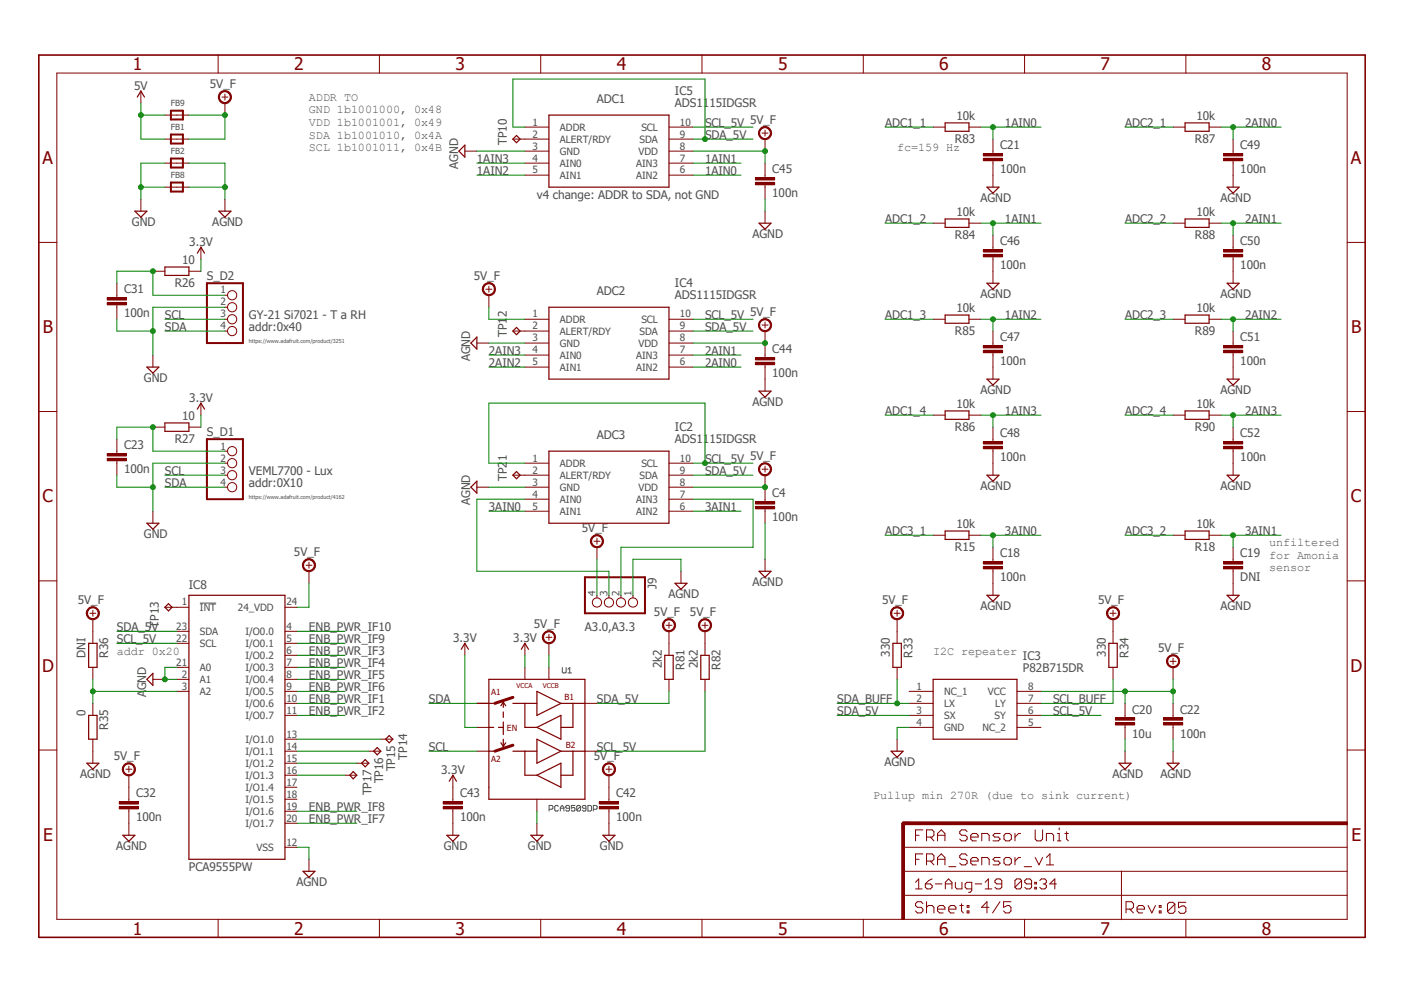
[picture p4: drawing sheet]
<svg xmlns="http://www.w3.org/2000/svg" width="297mm" height="210mm" viewBox="0 0 297 210" stroke-linecap="round" stroke-linejoin="round" font-family="sans-serif">
<defs><g id="words">
<g font-size="3.7" fill="#800000">
<text x="28.1" y="14.9">1</text>
<text x="62.2" y="14.9">2</text>
<text x="96.4" y="14.9">3</text>
<text x="130.5" y="14.9">4</text>
<text x="164.6" y="14.9">5</text>
<text x="198.7" y="14.9">6</text>
<text x="232.8" y="14.9">7</text>
<text x="267" y="14.9">8</text>
<text x="9" y="34.7">A</text>
<text x="285.8" y="34.7">A</text>
<text x="9.1" y="70.5">B</text>
<text x="285.8" y="70.5">B</text>
<text x="9" y="106.3">C</text>
<text x="285.8" y="106.3">C</text>
<text x="8.9" y="142.1">D</text>
<text x="285.7" y="142.1">D</text>
<text x="9.1" y="177.8">E</text>
<text x="285.9" y="177.8">E</text>
<text x="28.1" y="197.7">1</text>
<text x="62.2" y="197.7">2</text>
<text x="96.4" y="197.7">3</text>
<text x="130.5" y="197.7">4</text>
<text x="164.6" y="197.7">5</text>
<text x="198.7" y="197.7">6</text>
<text x="232.8" y="197.7">7</text>
<text x="266.9" y="197.7">8</text>
</g>
<g font-size="2.5" fill="#505050">
<text x="28.4" y="19">5V</text>
<text x="44.4" y="18.6">5V_F</text>
<text x="65.4" y="21.3">ADDR TO</text>
<text x="65.4" y="24">GND 1b1001000, 0x48</text>
<text x="126.3" y="21.8">ADC1</text>
<text x="142.8" y="22.7">ADS1115IDGSR</text>
<text x="142.8" y="20.2">IC5</text>
<text x="65.4" y="26.6">VDD 1b1001001, 0x49</text>
<text x="65.4" y="29.3">SDA 1b1001010, 0x4A</text>
<text x="149.1" y="29.4">SDA_5V</text>
<text x="149.1" y="26.9">SCL_5V</text>
<text x="158.7" y="26.2">5V_F</text>
<text x="187.2" y="26.9">ADC1_1</text>
<text x="202.4" y="25.4">10k</text>
<text x="212.6" y="26.9">1AIN0</text>
<text x="238" y="26.9">ADC2_1</text>
<text x="253.1" y="25.4">10k</text>
<text x="263.4" y="26.9">2AIN0</text>
<text x="65.4" y="32">SCL 1b1001011, 0x4B</text>
<text x="96.9" y="35.8" transform="rotate(-90 96.9 35.8)">AGND</text>
<text x="100.9" y="34.5">1AIN3</text>
<text x="107.2" y="30.7" transform="rotate(-90 107.2 30.7)">TP10</text>
<text x="149.1" y="34.5">1AIN1</text>
<text x="189.8" y="32">fc=159 Hz</text>
<text x="202" y="30.1">R83</text>
<text x="211.6" y="31.6">C21</text>
<text x="252.8" y="30.1">R87</text>
<text x="262.4" y="31.6">C49</text>
<text x="100.9" y="37">1AIN2</text>
<text x="149.1" y="37">1AIN0</text>
<text x="163.4" y="41.7">100n</text>
<text x="163.4" y="36.7">C45</text>
<text x="211.6" y="36.7">100n</text>
<text x="262.4" y="36.7">100n</text>
<text x="27.9" y="47.8">GND</text>
<text x="44.9" y="47.8">AGND</text>
<text x="113.6" y="42.1">v4 change: ADDR to SDA, not GND</text>
<text x="187.2" y="47.2">ADC1_2</text>
<text x="202.4" y="45.7">10k</text>
<text x="207.4" y="42.8">AGND</text>
<text x="212.6" y="47.2">1AIN1</text>
<text x="238" y="47.2">ADC2_2</text>
<text x="253.1" y="45.7">10k</text>
<text x="258.2" y="42.8">AGND</text>
<text x="263.4" y="47.2">2AIN1</text>
<text x="40" y="52">3.3V</text>
<text x="159.2" y="50.4">AGND</text>
<text x="202" y="50.5">R84</text>
<text x="211.6" y="51.9">C46</text>
<text x="252.8" y="50.5">R88</text>
<text x="262.4" y="51.9">C50</text>
<text x="38.5" y="55.8">10</text>
<text x="43.8" y="59.3">S_D2</text>
<text x="100.2" y="59.3">5V_F</text>
<text x="211.6" y="57">100n</text>
<text x="262.4" y="57">100n</text>
<text x="26.2" y="62.1">C31</text>
<text x="37" y="60.6">R26</text>
<text x="126.3" y="62.4">ADC2</text>
<text x="142.8" y="63.3">ADS1115IDGSR</text>
<text x="142.8" y="60.8">IC4</text>
<text x="202.4" y="66">10k</text>
<text x="207.4" y="63.1">AGND</text>
<text x="253.1" y="66">10k</text>
<text x="258.2" y="63.1">AGND</text>
<text x="26.2" y="67.1">100n</text>
<text x="34.9" y="70.1">SDA</text>
<text x="34.9" y="67.5">SCL</text>
<text x="52.7" y="67.4">GY-21 Si7021 - T a RH</text>
<text x="52.7" y="70.1">addr:0x40</text>
<text x="107.2" y="71.3" transform="rotate(-90 107.2 71.3)">TP12</text>
<text x="149.1" y="70.1">SDA_5V</text>
<text x="149.1" y="67.5">SCL_5V</text>
<text x="158.7" y="66.9">5V_F</text>
<text x="187.2" y="67.5">ADC1_3</text>
<text x="202" y="70.8">R85</text>
<text x="212.6" y="67.5">1AIN2</text>
<text x="238" y="67.5">ADC2_3</text>
<text x="252.8" y="70.8">R89</text>
<text x="263.4" y="67.5">2AIN2</text>
<text x="99.5" y="76.4" transform="rotate(-90 99.5 76.4)">AGND</text>
<text x="103.4" y="77.6">2AIN2</text>
<text x="103.4" y="75.1">2AIN3</text>
<text x="149.1" y="77.6">2AIN0</text>
<text x="149.1" y="75.1">2AIN1</text>
<text x="163.4" y="74.7">C44</text>
<text x="211.6" y="77.3">100n</text>
<text x="211.6" y="72.2">C47</text>
<text x="262.4" y="77.3">100n</text>
<text x="262.4" y="72.2">C51</text>
<text x="30.4" y="80.8">GND</text>
<text x="163.4" y="79.8">100n</text>
<text x="207.4" y="83.4">AGND</text>
<text x="258.2" y="83.4">AGND</text>
<text x="38.5" y="88.8">10</text>
<text x="40" y="85">3.3V</text>
<text x="159.2" y="85.9">AGND</text>
<text x="187.2" y="87.8">ADC1_4</text>
<text x="202.4" y="86.3">10k</text>
<text x="212.6" y="87.8">1AIN3</text>
<text x="238" y="87.8">ADC2_4</text>
<text x="253.1" y="86.3">10k</text>
<text x="263.4" y="87.8">2AIN3</text>
<text x="26.2" y="95">C23</text>
<text x="37" y="93.6">R27</text>
<text x="43.8" y="92.2">S_D1</text>
<text x="126.3" y="92.9">ADC3</text>
<text x="142.8" y="93.8">ADS1115IDGSR</text>
<text x="142.8" y="91.2">IC2</text>
<text x="202" y="91.1">R86</text>
<text x="211.6" y="92.5">C48</text>
<text x="252.8" y="91.1">R90</text>
<text x="262.4" y="92.5">C52</text>
<text x="26.2" y="100.1">100n</text>
<text x="34.9" y="100.5">SCL</text>
<text x="52.7" y="100.4">VEML7700 - Lux</text>
<text x="107.2" y="101.8" transform="rotate(-90 107.2 101.8)">TP21</text>
<text x="149.1" y="100.5">SDA_5V</text>
<text x="149.1" y="98">SCL_5V</text>
<text x="158.7" y="97.3">5V_F</text>
<text x="211.6" y="97.6">100n</text>
<text x="262.4" y="97.6">100n</text>
<text x="34.9" y="103">SDA</text>
<text x="52.7" y="103">addr:0X10</text>
<text x="99.5" y="106.9" transform="rotate(-90 99.5 106.9)">AGND</text>
<text x="163.4" y="105.2">C4</text>
<text x="207.4" y="103.7">AGND</text>
<text x="258.2" y="103.7">AGND</text>
<text x="30.4" y="113.8">GND</text>
<text x="103.4" y="108.1">3AIN0</text>
<text x="123.1" y="112.6">5V_F</text>
<text x="149.1" y="108.1">3AIN1</text>
<text x="163.4" y="110.3">100n</text>
<text x="187.2" y="113.2">ADC3_1</text>
<text x="202.4" y="111.7">10k</text>
<text x="212.6" y="113.2">3AIN0</text>
<text x="238" y="113.2">ADC3_2</text>
<text x="253.1" y="111.7">10k</text>
<text x="263.4" y="113.2">3AIN1</text>
<text x="62.2" y="117.6">5V_F</text>
<text x="202" y="116.5">R15</text>
<text x="211.6" y="117.9">C18</text>
<text x="252.8" y="116.5">R18</text>
<text x="262.4" y="117.9">C19</text>
<text x="268.5" y="115.5">unfiltered</text>
<text x="268.5" y="118.2">for Amonia</text>
<text x="40" y="124.6">IC8</text>
<text x="138.9" y="124.5" transform="rotate(-90 138.9 124.5)">J9</text>
<text x="159.2" y="124">AGND</text>
<text x="211.6" y="123">100n</text>
<text x="262.4" y="123">DNI</text>
<text x="268.5" y="120.8">sensor</text>
<text x="16.5" y="127.8">5V_F</text>
<text x="138.3" y="130.3">5V_F</text>
<text x="141.4" y="126.5">AGND</text>
<text x="146" y="130.3">5V_F</text>
<text x="186.6" y="127.8">5V_F</text>
<text x="207.4" y="129.1">AGND</text>
<text x="232.3" y="127.8">5V_F</text>
<text x="258.2" y="129.1">AGND</text>
<text x="24.7" y="133.5">SDA_5V</text>
<text x="24.7" y="136.1">SCL_5V</text>
<text x="33.6" y="132.7" transform="rotate(-90 33.6 132.7)">TP13</text>
<text x="65.4" y="133.5">ENB_PWR_IF10</text>
<text x="65.4" y="136.1">ENB_PWR_IF9</text>
<text x="95.9" y="135.8">3.3V</text>
<text x="108.6" y="135.8">3.3V</text>
<text x="112.9" y="132.9">5V_F</text>
<text x="123.7" y="133.5">A3.0,A3.3</text>
<text x="245" y="138">5V_F</text>
<text x="18.1" y="139.1" transform="rotate(-90 18.1 139.1)">DNI</text>
<text x="22.9" y="139.1" transform="rotate(-90 22.9 139.1)">R36</text>
<text x="24.7" y="138.6">addr 0x20</text>
<text x="65.4" y="138.6">ENB_PWR_IF3</text>
<text x="65.4" y="141.1">ENB_PWR_IF4</text>
<text x="65.4" y="143.7">ENB_PWR_IF5</text>
<text x="140" y="141.3" transform="rotate(-90 140 141.3)">2k2</text>
<text x="144.8" y="141.6" transform="rotate(-90 144.8 141.6)">R81</text>
<text x="147.6" y="141.3" transform="rotate(-90 147.6 141.3)">2k2</text>
<text x="152.4" y="141.6" transform="rotate(-90 152.4 141.6)">R82</text>
<text x="188.3" y="138.9" transform="rotate(-90 188.3 138.9)">330</text>
<text x="193" y="139.1" transform="rotate(-90 193 139.1)">R33</text>
<text x="197.4" y="138.6">I2C repeater</text>
<text x="216.4" y="142">P82B715DR</text>
<text x="216.4" y="139.5">IC3</text>
<text x="233.9" y="138.9" transform="rotate(-90 233.9 138.9)">330</text>
<text x="238.8" y="139.1" transform="rotate(-90 238.8 139.1)">R34</text>
<text x="30.9" y="147.5" transform="rotate(-90 30.9 147.5)">AGND</text>
<text x="65.4" y="146.2">ENB_PWR_IF6</text>
<text x="65.4" y="148.8">ENB_PWR_IF1</text>
<text x="90.7" y="148.8">SDA</text>
<text x="126.3" y="148.8">SDA_5V</text>
<text x="177.1" y="148.8">SDA_BUFF</text>
<text x="222.8" y="148.8">SCL_BUFF</text>
<text x="18.1" y="151.4" transform="rotate(-90 18.1 151.4)">0</text>
<text x="22.9" y="154.3" transform="rotate(-90 22.9 154.3)">R35</text>
<text x="65.4" y="151.3">ENB_PWR_IF2</text>
<text x="177.1" y="151.3">SDA_5V</text>
<text x="222.8" y="151.3">SCL_5V</text>
<text x="239.5" y="150.9">C20</text>
<text x="249.7" y="150.9">C22</text>
<text x="24.1" y="160.8">5V_F</text>
<text x="86.1" y="160.7" transform="rotate(-90 86.1 160.7)">TP14</text>
<text x="90.7" y="158.9">SCL</text>
<text x="125.6" y="160.8">5V_F</text>
<text x="126.3" y="158.9">SCL_5V</text>
<text x="239.5" y="156">10u</text>
<text x="249.7" y="156">100n</text>
<text x="17" y="164.6">AGND</text>
<text x="81.1" y="165.7" transform="rotate(-90 81.1 165.7)">TP16</text>
<text x="83.6" y="163.2" transform="rotate(-90 83.6 163.2)">TP15</text>
<text x="93.3" y="163.7">3.3V</text>
<text x="187.1" y="162.1">AGND</text>
<text x="235.3" y="164.6">AGND</text>
<text x="245.5" y="164.6">AGND</text>
<text x="28.8" y="173.7">100n</text>
<text x="28.8" y="168.7">C32</text>
<text x="65.4" y="171.6">ENB_PWR_IF8</text>
<text x="78.6" y="168.2" transform="rotate(-90 78.6 168.2)">TP17</text>
<text x="97.3" y="173.7">100n</text>
<text x="97.3" y="168.7">C43</text>
<text x="130.3" y="173.7">100n</text>
<text x="130.3" y="168.7">C42</text>
<text x="184.7" y="169">Pullup min 270R (due to sink current)</text>
<text x="24.6" y="179.8">AGND</text>
<text x="65.4" y="174.1">ENB_PWR_IF7</text>
<text x="93.9" y="179.8">GND</text>
<text x="111.7" y="179.8">GND</text>
<text x="126.9" y="179.8">GND</text>
<text x="40" y="184.3">PCA9555PW</text>
<text x="62.7" y="187.5">AGND</text>
</g>
<g font-size="2.1" fill="#505050">
<text x="112.6" y="26.5">1</text>
<text x="112.6" y="29.1">2</text>
<text x="118.4" y="27.6">ADDR</text>
<text x="135.7" y="27.6">SCL</text>
<text x="143.8" y="26.5">10</text>
<text x="143.8" y="29.1">9</text>
<text x="112.6" y="31.6">3</text>
<text x="112.6" y="34.2">4</text>
<text x="118.4" y="30.2">ALERT/RDY</text>
<text x="118.4" y="32.7">GND</text>
<text x="118.4" y="35.3">AIN0</text>
<text x="134.6" y="35.3">AIN3</text>
<text x="135" y="32.7">VDD</text>
<text x="135.3" y="30.2">SDA</text>
<text x="143.8" y="31.6">8</text>
<text x="143.8" y="34.2">7</text>
<text x="112.6" y="36.7">5</text>
<text x="118.4" y="37.8">AIN1</text>
<text x="134.6" y="37.8">AIN2</text>
<text x="143.8" y="36.7">6</text>
<text x="46.7" y="62.1">1</text>
<text x="46.7" y="64.6">2</text>
<text x="46.7" y="67.1">3</text>
<text x="46.7" y="69.7">4</text>
<text x="112.6" y="67.1">1</text>
<text x="112.6" y="69.7">2</text>
<text x="118.4" y="68.3">ADDR</text>
<text x="118.4" y="70.8">ALERT/RDY</text>
<text x="135.3" y="70.8">SDA</text>
<text x="135.7" y="68.3">SCL</text>
<text x="143.8" y="67.1">10</text>
<text x="143.8" y="69.7">9</text>
<text x="112.6" y="72.2">3</text>
<text x="112.6" y="74.8">4</text>
<text x="112.6" y="77.3">5</text>
<text x="118.4" y="73.3">GND</text>
<text x="118.4" y="75.9">AIN0</text>
<text x="134.6" y="75.9">AIN3</text>
<text x="135" y="73.3">VDD</text>
<text x="143.8" y="72.2">8</text>
<text x="143.8" y="74.8">7</text>
<text x="143.8" y="77.3">6</text>
<text x="118.4" y="78.4">AIN1</text>
<text x="134.6" y="78.4">AIN2</text>
<text x="46.7" y="95.1">1</text>
<text x="46.7" y="97.6">2</text>
<text x="46.7" y="100.2">3</text>
<text x="112.6" y="97.6">1</text>
<text x="112.6" y="100.2">2</text>
<text x="118.4" y="98.7">ADDR</text>
<text x="118.4" y="101.3">ALERT/RDY</text>
<text x="135.3" y="101.3">SDA</text>
<text x="135.7" y="98.7">SCL</text>
<text x="143.8" y="97.6">10</text>
<text x="143.8" y="100.2">9</text>
<text x="46.7" y="102.7">4</text>
<text x="112.6" y="102.7">3</text>
<text x="112.6" y="105.2">4</text>
<text x="112.6" y="107.8">5</text>
<text x="118.4" y="103.8">GND</text>
<text x="118.4" y="106.3">AIN0</text>
<text x="134.6" y="106.3">AIN3</text>
<text x="135" y="103.8">VDD</text>
<text x="143.8" y="102.7">8</text>
<text x="143.8" y="105.2">7</text>
<text x="143.8" y="107.8">6</text>
<text x="118.4" y="108.9">AIN1</text>
<text x="134.6" y="108.9">AIN2</text>
<text x="38.4" y="128.1">1</text>
<text x="42.3" y="129.2">INT</text>
<text x="50.3" y="129.2">24_VDD</text>
<text x="60.6" y="128.1">24</text>
<text x="125.9" y="126.1" transform="rotate(-90 125.9 126.1)">4</text>
<text x="128.5" y="126.1" transform="rotate(-90 128.5 126.1)">3</text>
<text x="131" y="126.1" transform="rotate(-90 131 126.1)">2</text>
<text x="133.6" y="126.1" transform="rotate(-90 133.6 126.1)">1</text>
<text x="37.3" y="135.7">22</text>
<text x="37.3" y="133.1">23</text>
<text x="42.3" y="136.8">SCL</text>
<text x="42.3" y="134.3">SDA</text>
<text x="51.9" y="134.3">I/O0.0</text>
<text x="51.9" y="136.8">I/O0.1</text>
<text x="60.6" y="133.1">4</text>
<text x="60.6" y="135.7">5</text>
<text x="37.3" y="140.8">21</text>
<text x="38.4" y="143.3">2</text>
<text x="42.3" y="141.9">A0</text>
<text x="51.9" y="139.4">I/O0.2</text>
<text x="51.9" y="141.9">I/O0.3</text>
<text x="60.6" y="138.2">6</text>
<text x="60.6" y="140.8">7</text>
<text x="60.6" y="143.3">8</text>
<text x="38.4" y="145.8">3</text>
<text x="42.3" y="144.4">A1</text>
<text x="42.3" y="147">A2</text>
<text x="51.9" y="144.4">I/O0.4</text>
<text x="51.9" y="147">I/O0.5</text>
<text x="51.9" y="149.5">I/O0.6</text>
<text x="60.6" y="145.8">9</text>
<text x="60.6" y="148.4">10</text>
<text x="193.9" y="145.8">1</text>
<text x="193.9" y="148.4">2</text>
<text x="199.7" y="147">NC_1</text>
<text x="199.7" y="149.5">LX</text>
<text x="209" y="147">VCC</text>
<text x="210.5" y="149.5">LY</text>
<text x="217.5" y="145.8">8</text>
<text x="217.5" y="148.4">7</text>
<text x="51.9" y="152.1">I/O0.7</text>
<text x="60.6" y="150.9">11</text>
<text x="60.6" y="156">13</text>
<text x="193.9" y="150.9">3</text>
<text x="193.9" y="153.5">4</text>
<text x="199.7" y="152.1">SX</text>
<text x="199.7" y="154.6">GND</text>
<text x="207.9" y="154.6">NC_2</text>
<text x="210.4" y="152.1">SY</text>
<text x="217.5" y="150.9">6</text>
<text x="217.5" y="153.5">5</text>
<text x="51.9" y="157.1">I/O1.0</text>
<text x="51.9" y="159.6">I/O1.1</text>
<text x="60.6" y="158.5">14</text>
<text x="60.6" y="161.1">15</text>
<text x="51.9" y="162.2">I/O1.2</text>
<text x="51.9" y="164.7">I/O1.3</text>
<text x="51.9" y="167.3">I/O1.4</text>
<text x="60.6" y="163.6">16</text>
<text x="60.6" y="166.2">17</text>
<text x="51.9" y="169.8">I/O1.5</text>
<text x="51.9" y="172.3">I/O1.6</text>
<text x="60.6" y="168.7">18</text>
<text x="60.6" y="171.2">19</text>
<text x="60.6" y="173.8">20</text>
<text x="51.9" y="174.9">I/O1.7</text>
<text x="54.3" y="180">VSS</text>
<text x="60.6" y="178.9">12</text>
</g>
<g font-size="1.8" fill="#505050">
<text x="36.2" y="22.4">FB9</text>
<text x="36.2" y="27.5">FB1</text>
<text x="36.2" y="32.6">FB2</text>
<text x="36.2" y="37.7">FB8</text>
</g>
<g font-size="1.8" fill="#800000">
<text x="103.9" y="147">A1</text>
<text x="119.4" y="148">B1</text>
<text x="107.2" y="154.6">EN</text>
<text x="103.9" y="161.2">A2</text>
<text x="119.7" y="158.1">B2</text>
</g>
<g font-size="1.4" fill="#800000">
<text x="109.3" y="145.5">VCCA</text>
<text x="114.9" y="145.5">VCCB</text>
</g>
<g font-size="1.1" fill="#505050">
<text x="52.7" y="72.6">https://www.adafruit.com/product/3251</text>
<text x="52.7" y="105.6">https://www.adafruit.com/product/4162</text>
</g>
</g></defs>
<path d="M7.9 11.3l281.2 187.3M289.1 11.3l-281.2 187.3" fill="none" stroke="#fff" stroke-width=".21"/>
<g fill="none" stroke="#505050" stroke-width=".21">
<path d="M42.3 127.6h3.4M119 141.2v1l.2 .1 .6-.1v-1M120.1 142.3h.8M120.1 141.6l.4-.4v1.1M116.2 171.2h.6l.2-.3v-.3l-.2-.3h-.6v1.2M118.1 170.6l-.2-.3h-.3l-.3 .3v.7l.3 .2h.3l.2-.2M118.5 171.5v-.7l.4-.5 .4 .5v.7M118.5 170.9h.8M120.5 170.9h-.6l-.2-.1 .2-.5h.4l.2 .3v.7l-.2 .2h-.4l-.2-.2M121.6 170.3h-.7v.6l.3-.1 .4 .1-.1 .6h-.5l-.1-.2M122.8 170.6l-.2-.3h-.4l-.2 .3v.7M122.8 170.6v.7l-.2 .2h-.4l-.2-.2"/>
<path d="M122.8 170.6l-.8 .7M124 170.9h-.6l-.2-.1 .2-.5h.4l.2 .3v.7l-.2 .2h-.4l-.2-.2M124.4 170.3h.5l.2 .3v.7l-.2 .2h-.5zM125.5 171.2h.6l.2-.3v-.3l-.2-.3h-.6v1.2"/>
</g>
<path d="M190.8 174.1h.5v20.3h-.5z" fill-rule="evenodd" fill="#800000"/>
<path d="M190.8 174.1h.5v20.3h-.5z" fill="none" stroke="#800000" stroke-width=".21"/>
<path d="M191 173.8h94v.6h-94z" fill-rule="evenodd" fill="#800000"/>
<g fill="none" stroke="#800000" stroke-width=".21">
<path d="M12 15.5h273v178.9h-273zM46.1 11.6v3.9M80.3 11.6v3.9M114.4 11.6v3.9M148.5 11.6v3.9M182.6 11.6v3.9M216.7 11.6v3.9M250.9 11.6v3.9M8.2 51.3h3.8M42.5 52.3v2.5M285 51.3h3.8M24.7 62.4v.5"/>
<path d="M24.7 64.5v.5M32.3 75.1v2.5M47.6 62.4h.5M47.6 65h.5M47.6 67.5h.5M47.6 70h.5M8.2 87h3.8M42.5 85.3v2.5M47.6 95.4h.5M47.6 98h.5M285 87h3.8M32.3 108.1v2.6"/>
<path d="M47.6 100.5h.5M47.6 103h.5M8.2 122.9h3.8M285 122.9h3.8M8.2 158.6h3.8M285 158.6h3.8M191 173.8h94v.6h-94zM191.1 179.2h93.9M193.7 176.7h.7M195.2 175.5h-1.5v2.3M196 177h1.2l.4-.3v-.8l-.4-.4h-1.2v2.3M196.8 177l.8 .8"/>
<path d="M198.3 177.8v-1.5l.8-.8 .8 .8v1.5M198.3 176.7h1.6M204.6 175.9l-.4-.4h-.8l-.4 .4v.4l.4 .4h.8l.4 .3v.5l-.4 .3h-.8l-.4-.3M205.4 177h1.5v-.3l-.4-.4h-.8l-.3 .4v.8l.3 .3h.8M207.7 177.8v-1.5h1.2l.4 .4v1.1M211.6 176.3h-1.2l-.3 .4 .3 .3h.8l.4 .5-.4 .3h-1.1M212.8 176.3h.7l.5 .4v.8l-.5 .3h-.7l-.4-.3v-.8zM214.7 176.3v1.5M215.9 176.3h-.4l-.8 .7M219 175.5v2l.4 .3h.8l.4-.3v-2M221.4 177.8v-1.5h1.1l.4 .4v1.1M223.7 177.8h.8"/>
<path d="M223.7 176.3h.4v1.5M224.1 175.1v.4M225.3 176.3h.7M225.6 175.9v1.6l.4 .3M46.1 194.4v3.8M80.3 194.4v3.8M114.4 194.4v3.8M148.5 194.4v3.8M182.6 194.4v3.8M191.1 189.4h93.9M191.1 184.3h93.9M193.7 181.7h.7"/>
<path d="M193.7 186.6l.7-.7v2.1M193.7 188h1.4M195.2 180.6h-1.5v2.3M195.2 191.1l-.3-.4h-.8l-.4 .4v.4l.4 .4h.8l.3 .4v.4l-.3 .4h-.8l-.4-.4M195.7 186.9h1.1l.4 .4v.4l-.4 .3h-.7l-.4-.3zM196 182.1h1.2l.4-.4v-.7l-.4-.4h-1.2v2.3M196 190.7v2.4M196 191.9l.4-.4h.8l.4 .4v1.2M196.8 182.1l.8 .8M197.2 185.9l-.7 .3-.8 .7M197.9 186.9h1.4M198.3 181.7h1.6"/>
<path d="M198.3 182.9v-1.5l.8-.8 .8 .8v1.5M198.3 192.3h1.6v-.4l-.4-.4h-.7l-.5 .4v.8l.5 .4h.7M200 186.9h1.4M200 188v-1.4l.7-.7 .7 .7v1.4M200.7 183.3h1.5M200.7 192.3h1.5v-.4l-.4-.4h-.7l-.4 .4v.8l.4 .4h.7M202.1 186.6v1.1l.3 .3h1.1v-1.4M203 191.5h.8M203.4 191.1v1.6l.4 .4M204.6 181l-.4-.4h-.8l-.4 .4v.4l.4 .3h.8l.4 .4v.4l-.4 .4h-.8l-.4-.4M204.6 191.5h.4v.4h-.4zM204.6 192.7h.4v.4h-.4z"/>
<path d="M205.4 182.1h1.5v-.4l-.4-.3h-.8l-.3 .3v.8l.3 .4h.8M205.6 188h-1l-.4-.3v-.8l.4-.3h1v1.7l-.4 .4h-.3M206.3 186.9h1.4M207.7 182.9v-1.5h1.2l.4 .3v1.2M208.4 188h1.4M208.4 186.6l.7-.7v2.1M209.2 191.9h-1.6l1.2-1.2v2.4M211.5 190.7l-1.5 2.4M211.6 181.4h-1.2l-.3 .3 .3 .4h.8l.4 .4-.4 .4h-1.1M211.9 186.9h-1l-.4-.3v-.4l.4-.3h.6l.4 .3v1.5l-.4 .3h-.6l-.4-.3M212.4 181.7l.4-.3h.7l.5 .3v.8l-.5 .4h-.7l-.4-.4zM213.9 190.7h-1.6v1.2l.8-.4h.4l.4 .4v.8l-.4 .4h-.8l-.4-.4"/>
<path d="M214.7 181.4v1.5M215.9 181.4h-.4l-.8 .7M216.1 186.2l-.3-.3h-.7l-.4 .3v1.5M216.1 186.2v1.5l-.3 .3h-.7l-.4-.3M216.1 186.2l-1.4 1.5M216.7 183.3h1.5M216.7 194.4v3.8M218.2 186.9h-1l-.4-.3v-.4l.4-.3h.6l.4 .3v1.5l-.4 .3h-.6l-.4-.3M218.9 187.7h.3v.3h-.3zM218.9 186.6h.3v.3h-.3zM219 181.4l.8 1.5 .8-1.5M220 186.2l.3-.3h.7l.4 .3v.4l-.4 .3"/>
<path d="M220.7 186.9h.3M221 186.9l.4 .4v.4l-.4 .3h-.7l-.3-.3M221.4 182.9h1.5M221.4 181.4l.7-.8v2.3M223.5 186.9h-1.4l1-1v2.1M237.2 184.3v10.2M238.2 192.3h1.2l.4-.4v-.8l-.4-.4h-1.2v2.4M239 192.3l.8 .8M240.5 192.3h1.6v-.4l-.4-.4h-.8l-.4 .4v.8l.4 .4h.8M242.9 191.5l.8 1.6 .7-1.6M245.2 191.5h.4v.4h-.4zM245.2 192.7h.4v.4h-.4z"/>
<path d="M248.5 191.2l-.4-.4h-.7l-.4 .4v1.6M248.5 191.2v1.6l-.4 .4h-.7l-.4-.4M248.5 191.2l-1.5 1.6M250.9 190.8h-1.6v1.2l.8-.4h.4l.4 .4v.8l-.4 .4h-.8l-.4-.4M250.9 194.4v3.8"/>
<circle cx="49.1" cy="70" r=".98"/>
<circle cx="49.1" cy="67.5" r=".98"/>
<circle cx="49.1" cy="62.4" r=".98"/>
<circle cx="49.1" cy="65" r=".98"/>
<circle cx="49.1" cy="98" r=".98"/>
<circle cx="49.1" cy="95.4" r=".98"/>
<circle cx="49.1" cy="103" r=".98"/>
<circle cx="49.1" cy="100.5" r=".98"/>
</g>
<path d="M192.3 174.1h-1.2v1.3" fill="none" stroke="#800000" stroke-width=".64"/>
<path d="M8.2 11.6h280.6v186.6h-280.6z" fill="none" stroke="#800000" stroke-width=".34"/>
<path d="M43.8 59.9h7.6v12.7h-7.6zM43.8 92.9h7.6v12.7h-7.6z" fill="none" stroke="#800000" stroke-width=".42"/>
<path d="M41.7 53.6l.8-1.3 .8 1.3M31.1 77.6h2.5l-1.3 1.3zM41.7 86.5l.8-1.2 .8 1.2M31.1 110.7h2.5l-1.3 1.2z" fill="none" stroke="#800000" stroke-width=".25"/>
<path d="M22.7 64h4.1v.5h-4.1z" fill-rule="evenodd" fill="#800000"/>
<path d="M22.7 64h4.1v.5h-4.1z" fill="none" stroke="#800000" stroke-width=".21"/>
<path d="M22.7 62.9h4.1v.6h-4.1z" fill-rule="evenodd" fill="#800000"/>
<path d="M24.7 59.9v2.5M22.7 62.9h4.1v.6h-4.1zM24.7 65v2.5M24.7 95.4v.5M24.7 97.5v.5" fill="none" stroke="#800000" stroke-width=".21"/>
<path d="M22.7 96.9h4.1v.6h-4.1z" fill-rule="evenodd" fill="#800000"/>
<path d="M22.7 96.9h4.1v.6h-4.1z" fill="none" stroke="#800000" stroke-width=".21"/>
<path d="M22.7 95.9h4.1v.5h-4.1z" fill-rule="evenodd" fill="#800000"/>
<g fill="none" stroke="#800000" stroke-width=".21">
<path d="M34.9 29.4h5.1M34.9 34.5h5.1M111 26.9h5.1M111 29.4h5.1M111 32h5.1M111 34.5h5.1M111 37h5.1M141.5 26.9h5.1M141.5 29.4h5.1M141.5 32h5.1M141.5 34.5h5.1M141.5 37h5.1"/>
<path d="M32.3 57.4h2.6M40 57.4h2.5M111 67.5h5.1M111 70h5.1M111 72.6h5.1M111 75.1h5.1M111 77.6h5.1M141.5 67.5h5.1M141.5 70h5.1M141.5 72.6h5.1M141.5 75.1h5.1M141.5 77.6h5.1"/>
<path d="M22.7 95.9h4.1v.5h-4.1zM24.7 92.9v2.5M24.7 98v2.5M32.3 90.3h2.6M40 90.3h2.5M37.4 136.1h2.6M37.4 133.5h2.6M37.4 128.4h2.6M60.3 136.1h2.5M60.3 133.5h2.5M60.3 128.4h2.5M60.3 138.6h2.5"/>
<path d="M98.3 136.1v2.5M111 136.1v2.5M37.4 141.1h2.6M37.4 143.7h2.6M37.4 146.2h2.6M60.3 141.1h2.5M60.3 143.7h2.5M60.3 146.2h2.5M60.3 148.8h2.5M60.3 151.3h2.5M60.3 156.3h2.5M60.3 158.9h2.5"/>
<path d="M100.9 148.8h2.5M100.9 158.9h2.5M100.9 153.8h2.5M111 141.1v2.6M116.1 141.1v2.6M123.7 148.8h2.6M123.7 158.9h2.6M60.3 179.2h2.5M60.3 161.4h2.5M60.3 164h2.5M60.3 166.5h2.5M60.3 169h2.5"/>
<path d="M60.3 171.6h2.5M60.3 174.1h2.5M113.6 169v2.6M113.6 174.1v2.6M128.8 169v.5M128.8 171.1v.5"/>
</g>
<g fill="none" stroke="#800000" stroke-width=".25">
<path d="M116.1 24.3h25.4v15.3h-25.4zM34.9 56.5h5.1v1.8h-5.1zM116.1 65h25.4v15.2h-25.4zM34.9 89.5h5.1v1.7h-5.1zM40 125.9h20.3v55.8h-20.3zM97.6 137.3l.7-1.2 .8 1.2M110.3 137.3l.7-1.2 .8 1.2M100.9 148.8h3.8M103.4 153.8h1M103.4 158.9h1.3M103.4 143.7h20.3v25.3h-20.3zM105.5 153.8h1"/>
<path d="M106 157.1l.5 .8M106.5 148.5v1.1M106.5 150.6v1.1M106.5 152.7v2.7M106.5 156.3v1.6M106.5 148.5l-.5 .8M106.5 148.5l.5 .8M107 157.1l-.5 .8M108.5 148.8h5.1M108.5 158.9h5.1M111 148.8v5h2.6M111 158.9v5.1h2.6"/>
<path d="M113.6 153.8l5.1-2.5v5zM113.6 146.2l5.1 2.6-5.1 2.5zM113.6 156.3l5.1 2.6-5.1 2.5zM118.7 148.8h5M118.7 158.9h5M121.2 148.8v5h-2.5M121.2 158.9v5.1h-2.5M112.3 176.7h2.6l-1.3 1.2zM113.6 164l5.1-2.6v5.1z"/>
</g>
<path d="M36.2 28.4h2.5v2h-2.5zM36.2 33.5h2.5v1.9h-2.5z" fill="none" stroke="#800000" stroke-width=".42"/>
<path d="M108.5 157.6l-3.8 1.3M108.5 147.5l-3.8 1.3" fill="none" stroke="#800000" stroke-width=".64"/>
<path d="M126.8 170.6h4.1v.5h-4.1z" fill-rule="evenodd" fill="#800000"/>
<path d="M126.8 170.6h4.1v.5h-4.1z" fill="none" stroke="#800000" stroke-width=".21"/>
<path d="M126.8 169.5h4.1v.6h-4.1z" fill-rule="evenodd" fill="#800000"/>
<path d="M95.8 169v.5M95.8 171.1v.5M126.8 169.5h4.1v.6h-4.1zM128.8 166.5v2.5M128.8 171.6v2.5" fill="none" stroke="#800000" stroke-width=".21"/>
<path d="M93.8 170.6h4v.5h-4z" fill-rule="evenodd" fill="#800000"/>
<path d="M93.8 170.6h4v.5h-4z" fill="none" stroke="#800000" stroke-width=".21"/>
<path d="M93.8 169.5h4v.6h-4z" fill-rule="evenodd" fill="#800000"/>
<path d="M29.8 19.3v2.5M47.6 19.9v1.3M34.9 39.6h5.1M34.9 24.3h5.1M46.9 20.5h1.3M29.8 42.1v2.6M47.6 42.1v2.6M93.8 169.5h4v.6h-4zM95.8 164v5M95.8 171.6v5.1M128.8 174.1v2.6" fill="none" stroke="#800000" stroke-width=".21"/>
<path d="M29 20.5l.8-1.2 .8 1.2M28.5 44.7h2.6l-1.3 1.2zM46.3 44.7h2.6l-1.3 1.2zM94.5 176.7h2.6l-1.3 1.2zM95 165.2l.8-1.2 .8 1.2M127.6 176.7h2.5l-1.3 1.2z" fill="none" stroke="#800000" stroke-width=".25"/>
<path d="M36.2 38.6h2.5v1.9h-2.5zM36.2 23.4h2.5v1.9h-2.5z" fill="none" stroke="#800000" stroke-width=".42"/>
<path d="M46.5 19.6a1.4 1.4 0 0 1 2.2 .1 1.4 1.4 0 0 1-.7 2.1 1.4 1.4 0 0 1-1.8-1.3h.2a1.15 1.15 0 0 1 1.7-.9 1.15 1.15 0 0 1 .2 1.9 1.15 1.15 0 0 1-1.8-.6l-.1-.4h-.2z" fill-rule="evenodd" fill="#800000"/>
<path d="M46.5 19.6a1.4 1.4 0 0 1 2.2 .1 1.4 1.4 0 0 1-.7 2.1 1.4 1.4 0 0 1-1.8-1.3h.2a1.15 1.15 0 0 1 1.7-.9 1.15 1.15 0 0 1 .2 1.9 1.15 1.15 0 0 1-1.8-.6l-.1-.4h-.2zM47.6 21.8v2.5M161.2 28.2h1.3M161.8 27.5v1.3" fill="none" stroke="#800000" stroke-width=".21"/>
<path d="M160.8 27.3a1.39 1.39 0 0 1 2.2 .1 1.39 1.39 0 0 1-.8 2.1 1.39 1.39 0 0 1-1.8-1.3h.3a1.15 1.15 0 0 1 1.7-1 1.15 1.15 0 0 1 .2 1.9 1.15 1.15 0 0 1-1.9-.6v-.3h-.3z" fill-rule="evenodd" fill="#800000"/>
<path d="M160.8 27.3a1.39 1.39 0 0 1 2.2 .1 1.39 1.39 0 0 1-.8 2.1 1.39 1.39 0 0 1-1.8-1.3h.3a1.15 1.15 0 0 1 1.7-1 1.15 1.15 0 0 1 .2 1.9 1.15 1.15 0 0 1-1.9-.6v-.3h-.3zM161.8 29.4v2.6M161.2 68.7h1.3M161.8 68.1v1.3" fill="none" stroke="#800000" stroke-width=".21"/>
<path d="M160.8 67.9a1.4 1.4 0 0 1 2.2 .1 1.4 1.4 0 0 1-.8 2.1 1.4 1.4 0 0 1-1.8-1.4h.3a1.15 1.15 0 0 1 1.7-.9 1.15 1.15 0 0 1 .2 1.9 1.15 1.15 0 0 1-1.9-.5v-.5h-.3z" fill-rule="evenodd" fill="#800000"/>
<path d="M100.9 72.6h2.5M160.8 67.9a1.4 1.4 0 0 1 2.2 .1 1.4 1.4 0 0 1-.8 2.1 1.4 1.4 0 0 1-1.8-1.4h.3a1.15 1.15 0 0 1 1.7-.9 1.15 1.15 0 0 1 .2 1.9 1.15 1.15 0 0 1-1.9-.5v-.5h-.3zM161.8 70v2.6M161.8 75.1v.5M161.8 77.1v.5M161.8 80.2v2.5" fill="none" stroke="#800000" stroke-width=".21"/>
<path d="M100.9 71.3v2.5l-1.3-1.2zM160.6 82.7h2.5l-1.3 1.3z" fill="none" stroke="#800000" stroke-width=".25"/>
<path d="M159.8 76.6h4.1v.5h-4.1z" fill-rule="evenodd" fill="#800000"/>
<path d="M159.8 76.6h4.1v.5h-4.1z" fill="none" stroke="#800000" stroke-width=".21"/>
<path d="M159.8 75.6h4.1v.5h-4.1z" fill-rule="evenodd" fill="#800000"/>
<path d="M161.8 37v.5M161.8 39.1v.5M161.8 44.7v2.5M159.8 75.6h4.1v.5h-4.1zM161.8 72.6v2.5M161.8 77.6v2.6" fill="none" stroke="#800000" stroke-width=".21"/>
<path d="M160.6 47.2h2.5l-1.3 1.3z" fill="none" stroke="#800000" stroke-width=".25"/>
<path d="M159.8 38.6h4.1v.5h-4.1z" fill-rule="evenodd" fill="#800000"/>
<path d="M159.8 38.6h4.1v.5h-4.1z" fill="none" stroke="#800000" stroke-width=".21"/>
<path d="M159.8 37.5h4.1v.6h-4.1z" fill-rule="evenodd" fill="#800000"/>
<path d="M98.3 32h2.6M159.8 37.5h4.1v.6h-4.1zM161.8 34.5v2.5M161.8 39.6v2.5M102.8 61.2h1.3M103.4 60.5v1.3" fill="none" stroke="#800000" stroke-width=".21"/>
<path d="M98.3 30.7v2.5l-1.2-1.2z" fill="none" stroke="#800000" stroke-width=".25"/>
<path d="M102.4 60.2a1.4 1.4 0 0 1 2.2 .2 1.4 1.4 0 0 1-.8 2.1 1.4 1.4 0 0 1-1.8-1.3h.3a1.15 1.15 0 0 1 1.5-1.2 1.15 1.15 0 0 1 .5 1.9 1.15 1.15 0 0 1-1.9-.3l-.1-.4h-.3z" fill-rule="evenodd" fill="#800000"/>
<path d="M102.4 60.2a1.4 1.4 0 0 1 2.2 .2 1.4 1.4 0 0 1-.8 2.1 1.4 1.4 0 0 1-1.8-1.3h.3a1.15 1.15 0 0 1 1.5-1.2 1.15 1.15 0 0 1 .5 1.9 1.15 1.15 0 0 1-1.9-.3l-.1-.4h-.3zM103.4 62.4v2.6M64.7 119.5h1.3M65.4 118.9v1.3M65.4 181.7v2.6" fill="none" stroke="#800000" stroke-width=".21"/>
<path d="M64.1 184.3h2.5l-1.2 1.2z" fill="none" stroke="#800000" stroke-width=".25"/>
<path d="M64.3 118.7a1.4 1.4 0 0 1 2.2 0 1.4 1.4 0 0 1-.7 2.2 1.4 1.4 0 0 1-1.8-1.4h.2a1.15 1.15 0 0 1 1.7-.9 1.15 1.15 0 0 1 .2 1.9 1.15 1.15 0 0 1-1.8-.6l-.1-.4h-.2z" fill-rule="evenodd" fill="#800000"/>
<path d="M108.5 29.4h2.5M108.5 70h2.5M64.3 118.7a1.4 1.4 0 0 1 2.2 0 1.4 1.4 0 0 1-.7 2.2 1.4 1.4 0 0 1-1.8-1.4h.2a1.15 1.15 0 0 1 1.7-.9 1.15 1.15 0 0 1 .2 1.9 1.15 1.15 0 0 1-1.8-.6l-.1-.4h-.2zM34.9 128.4h2.5M65.4 120.8v2.6M115.5 134.8h1.3M116.1 134.2v1.2M32.3 143.7h2.6" fill="none" stroke="#800000" stroke-width=".21"/>
<path d="M108.5 29.4l.8-.7 .7 .7-.7 .8zM109.3 69.3l.7 .7-.7 .8-.8-.8zM34.9 128.4l.7-.7 .8 .7-.8 .8zM31.1 143.7l1.2-1.3v2.5z" fill="none" stroke="#800000" stroke-width=".25"/>
<path d="M115.1 133.9a1.39 1.39 0 0 1 2.2 .2 1.39 1.39 0 0 1-.8 2 1.39 1.39 0 0 1-1.8-1.3h.3a1.15 1.15 0 0 1 1.5-1.1 1.15 1.15 0 0 1 .5 1.8 1.15 1.15 0 0 1-1.9-.3l-.1-.4h-.3z" fill-rule="evenodd" fill="#800000"/>
<path d="M115.1 133.9a1.39 1.39 0 0 1 2.2 .2 1.39 1.39 0 0 1-.8 2 1.39 1.39 0 0 1-1.8-1.3h.3a1.15 1.15 0 0 1 1.5-1.1 1.15 1.15 0 0 1 .5 1.8 1.15 1.15 0 0 1-1.9-.3l-.1-.4h-.3zM116.1 136.1v2.5M140.9 132.2h1.3M141.5 131.6v1.3M141.5 136.1v2.5M149.1 136.1v2.5M141.5 143.7v2.5M149.1 143.7v2.5" fill="none" stroke="#800000" stroke-width=".21"/>
<path d="M140.6 138.6h1.8v5.1h-1.8zM148.3 138.6h1.7v5.1h-1.7z" fill="none" stroke="#800000" stroke-width=".25"/>
<path d="M140.5 131.4a1.39 1.39 0 0 1 2.2 .1 1.39 1.39 0 0 1-.8 2.1 1.39 1.39 0 0 1-1.8-1.4h.3a1.13 1.13 0 0 1 1.5-1.1 1.13 1.13 0 0 1 .4 1.9 1.13 1.13 0 0 1-1.8-.4l-.1-.4h-.3z" fill-rule="evenodd" fill="#800000"/>
<path d="M140.5 131.4a1.39 1.39 0 0 1 2.2 .1 1.39 1.39 0 0 1-.8 2.1 1.39 1.39 0 0 1-1.8-1.4h.3a1.13 1.13 0 0 1 1.5-1.1 1.13 1.13 0 0 1 .4 1.9 1.13 1.13 0 0 1-1.8-.4l-.1-.4h-.3zM141.5 133.5v2.6M148.5 132.2h1.3M149.1 131.6v1.3" fill="none" stroke="#800000" stroke-width=".21"/>
<path d="M148.1 131.4a1.39 1.39 0 0 1 2.2 .1 1.39 1.39 0 0 1-.8 2.1 1.39 1.39 0 0 1-1.8-1.4h.3a1.13 1.13 0 0 1 1.5-1.1 1.13 1.13 0 0 1 .4 1.9 1.13 1.13 0 0 1-1.8-.4l-.1-.4h-.3z" fill-rule="evenodd" fill="#800000"/>
<path d="M197.4 26.9h2.5M205 26.9h2.5M210.1 32v.5M210.1 34v.5M148.1 131.4a1.39 1.39 0 0 1 2.2 .1 1.39 1.39 0 0 1-.8 2.1 1.39 1.39 0 0 1-1.8-1.4h.3a1.13 1.13 0 0 1 1.5-1.1 1.13 1.13 0 0 1 .4 1.9 1.13 1.13 0 0 1-1.8-.4l-.1-.4h-.3zM149.1 133.5v2.6" fill="none" stroke="#800000" stroke-width=".21"/>
<path d="M199.9 26h5.1v1.8h-5.1z" fill="none" stroke="#800000" stroke-width=".25"/>
<path d="M208 33.5h4.1v.5h-4.1z" fill-rule="evenodd" fill="#800000"/>
<path d="M208 33.5h4.1v.5h-4.1z" fill="none" stroke="#800000" stroke-width=".21"/>
<path d="M208 32.5h4.1v.5h-4.1z" fill-rule="evenodd" fill="#800000"/>
<path d="M208 32.5h4.1v.5h-4.1zM210.1 29.4v2.6M210.1 34.5v5.1M197.4 47.2h2.5M205 47.2h2.5M210.1 52.3v.5M210.1 54.3v.5" fill="none" stroke="#800000" stroke-width=".21"/>
<path d="M208.8 39.6h2.5l-1.2 1.3zM199.9 46.3h5.1v1.8h-5.1z" fill="none" stroke="#800000" stroke-width=".25"/>
<path d="M208 53.8h4.1v.5h-4.1z" fill-rule="evenodd" fill="#800000"/>
<path d="M208 53.8h4.1v.5h-4.1z" fill="none" stroke="#800000" stroke-width=".21"/>
<path d="M208 52.8h4.1v.5h-4.1z" fill-rule="evenodd" fill="#800000"/>
<path d="M208 52.8h4.1v.5h-4.1zM210.1 49.7v2.6M210.1 54.8v5.1M197.4 67.5h2.5M205 67.5h2.5M210.1 72.6v.5M210.1 74.6v.5" fill="none" stroke="#800000" stroke-width=".21"/>
<path d="M208.8 59.9h2.5l-1.2 1.3zM199.9 66.6h5.1v1.8h-5.1z" fill="none" stroke="#800000" stroke-width=".25"/>
<path d="M208 74.1h4.1v.5h-4.1z" fill-rule="evenodd" fill="#800000"/>
<path d="M208 74.1h4.1v.5h-4.1z" fill="none" stroke="#800000" stroke-width=".21"/>
<path d="M208 73.1h4.1v.5h-4.1z" fill-rule="evenodd" fill="#800000"/>
<path d="M208 73.1h4.1v.5h-4.1zM210.1 70v2.6M210.1 75.1v5.1M197.4 87.8h2.5M205 87.8h2.5M210.1 92.9v.5M210.1 94.9v.5" fill="none" stroke="#800000" stroke-width=".21"/>
<path d="M199.9 86.9h5.1v1.8h-5.1zM208.8 80.2h2.5l-1.2 1.2z" fill="none" stroke="#800000" stroke-width=".25"/>
<path d="M208 94.4h4.1v.5h-4.1z" fill-rule="evenodd" fill="#800000"/>
<path d="M208 94.4h4.1v.5h-4.1z" fill="none" stroke="#800000" stroke-width=".21"/>
<path d="M208 93.4h4.1v.5h-4.1z" fill-rule="evenodd" fill="#800000"/>
<path d="M248.2 26.9h2.5M255.8 26.9h2.5M260.9 32v.5M260.9 34v.5M208 93.4h4.1v.5h-4.1zM210.1 90.3v2.6M210.1 95.4v5.1" fill="none" stroke="#800000" stroke-width=".21"/>
<path d="M250.7 26h5.1v1.8h-5.1zM208.8 100.5h2.5l-1.2 1.3z" fill="none" stroke="#800000" stroke-width=".25"/>
<path d="M258.8 33.5h4.1v.5h-4.1z" fill-rule="evenodd" fill="#800000"/>
<path d="M258.8 33.5h4.1v.5h-4.1z" fill="none" stroke="#800000" stroke-width=".21"/>
<path d="M258.8 32.5h4.1v.5h-4.1z" fill-rule="evenodd" fill="#800000"/>
<path d="M258.8 32.5h4.1v.5h-4.1zM260.9 29.4v2.6M260.9 34.5v5.1M248.2 47.2h2.5M255.8 47.2h2.5M260.9 52.3v.5M260.9 54.3v.5" fill="none" stroke="#800000" stroke-width=".21"/>
<path d="M259.6 39.6h2.5l-1.2 1.3zM250.7 46.3h5.1v1.8h-5.1z" fill="none" stroke="#800000" stroke-width=".25"/>
<path d="M258.8 53.8h4.1v.5h-4.1z" fill-rule="evenodd" fill="#800000"/>
<path d="M258.8 53.8h4.1v.5h-4.1z" fill="none" stroke="#800000" stroke-width=".21"/>
<path d="M258.8 52.8h4.1v.5h-4.1z" fill-rule="evenodd" fill="#800000"/>
<path d="M258.8 52.8h4.1v.5h-4.1zM260.9 49.7v2.6M260.9 54.8v5.1M248.2 67.5h2.5M255.8 67.5h2.5M260.9 72.6v.5M260.9 74.6v.5" fill="none" stroke="#800000" stroke-width=".21"/>
<path d="M259.6 59.9h2.5l-1.2 1.3zM250.7 66.6h5.1v1.8h-5.1z" fill="none" stroke="#800000" stroke-width=".25"/>
<path d="M258.8 74.1h4.1v.5h-4.1z" fill-rule="evenodd" fill="#800000"/>
<path d="M258.8 74.1h4.1v.5h-4.1z" fill="none" stroke="#800000" stroke-width=".21"/>
<path d="M258.8 73.1h4.1v.5h-4.1z" fill-rule="evenodd" fill="#800000"/>
<path d="M258.8 73.1h4.1v.5h-4.1zM260.9 70v2.6M260.9 75.1v5.1M248.2 87.8h2.5M255.8 87.8h2.5M260.9 92.9v.5M260.9 94.9v.5" fill="none" stroke="#800000" stroke-width=".21"/>
<path d="M250.7 86.9h5.1v1.8h-5.1zM259.6 80.2h2.5l-1.2 1.2z" fill="none" stroke="#800000" stroke-width=".25"/>
<path d="M258.8 94.4h4.1v.5h-4.1z" fill-rule="evenodd" fill="#800000"/>
<path d="M258.8 94.4h4.1v.5h-4.1z" fill="none" stroke="#800000" stroke-width=".21"/>
<path d="M258.8 93.4h4.1v.5h-4.1z" fill-rule="evenodd" fill="#800000"/>
<path d="M258.8 93.4h4.1v.5h-4.1zM260.9 90.3v2.6M260.9 95.4v5.1M128.2 162.7h1.3M128.8 162.1v1.2" fill="none" stroke="#800000" stroke-width=".21"/>
<path d="M259.6 100.5h2.5l-1.2 1.3z" fill="none" stroke="#800000" stroke-width=".25"/>
<path d="M127.8 161.8a1.4 1.4 0 0 1 2.2 .2 1.4 1.4 0 0 1-.8 2.1 1.4 1.4 0 0 1-1.8-1.4h.3a1.13 1.13 0 0 1 1.5-1.1 1.13 1.13 0 0 1 .4 1.9 1.13 1.13 0 0 1-1.8-.4l-.1-.4h-.3z" fill-rule="evenodd" fill="#800000"/>
<g fill="none" stroke="#800000" stroke-width=".21">
<path d="M111 98h5.1M141.5 98h5.1M161.2 99.2h1.3M161.8 98.6v1.3M111 100.5h5.1M111 103h5.1M111 105.6h5.1M111 108.1h5.1M141.5 100.5h5.1M141.5 103h5.1M141.5 105.6h5.1M141.5 108.1h5.1"/>
<path d="M127.8 161.8a1.4 1.4 0 0 1 2.2 .2 1.4 1.4 0 0 1-.8 2.1 1.4 1.4 0 0 1-1.8-1.4h.3a1.13 1.13 0 0 1 1.5-1.1 1.13 1.13 0 0 1 .4 1.9 1.13 1.13 0 0 1-1.8-.4l-.1-.4h-.3zM128.8 164v2.5"/>
</g>
<path d="M116.1 95.4h25.4v15.3h-25.4z" fill="none" stroke="#800000" stroke-width=".25"/>
<path d="M160.8 98.3a1.39 1.39 0 0 1 2.2 .2 1.39 1.39 0 0 1-.8 2.1 1.39 1.39 0 0 1-1.8-1.4h.3a1.15 1.15 0 0 1 1.7-.9 1.15 1.15 0 0 1 .2 1.9 1.15 1.15 0 0 1-1.9-.6v-.4h-.3z" fill-rule="evenodd" fill="#800000"/>
<path d="M160.8 98.3a1.39 1.39 0 0 1 2.2 .2 1.39 1.39 0 0 1-.8 2.1 1.39 1.39 0 0 1-1.8-1.4h.3a1.15 1.15 0 0 1 1.7-.9 1.15 1.15 0 0 1 .2 1.9 1.15 1.15 0 0 1-1.9-.6v-.4h-.3zM100.9 103h2.5M161.8 100.5v2.5M161.8 105.6v.5M161.8 107.6v.5M161.8 118.3v2.5" fill="none" stroke="#800000" stroke-width=".21"/>
<path d="M100.9 101.8v2.5l-1.3-1.3zM160.6 120.8h2.5l-1.3 1.3z" fill="none" stroke="#800000" stroke-width=".25"/>
<path d="M159.8 107.1h4.1v.5h-4.1z" fill-rule="evenodd" fill="#800000"/>
<path d="M159.8 107.1h4.1v.5h-4.1z" fill="none" stroke="#800000" stroke-width=".21"/>
<path d="M159.8 106.1h4.1v.5h-4.1z" fill-rule="evenodd" fill="#800000"/>
<path d="M108.5 100.5h2.5M159.8 106.1h4.1v.5h-4.1zM161.8 103v2.6M161.8 108.1v2.6M197.4 113.2h2.5M205 113.2h2.5M210.1 118.3v.5M210.1 120.3v.5" fill="none" stroke="#800000" stroke-width=".21"/>
<path d="M109.3 99.7l.7 .8-.7 .8-.8-.8zM199.9 112.3h5.1v1.8h-5.1z" fill="none" stroke="#800000" stroke-width=".25"/>
<path d="M208 119.8h4.1v.5h-4.1z" fill-rule="evenodd" fill="#800000"/>
<path d="M208 119.8h4.1v.5h-4.1z" fill="none" stroke="#800000" stroke-width=".21"/>
<path d="M208 118.8h4.1v.5h-4.1z" fill-rule="evenodd" fill="#800000"/>
<path d="M208 118.8h4.1v.5h-4.1zM210.1 115.7v2.6M248.2 113.2h2.5M255.8 113.2h2.5M260.9 118.3v.5M210.1 120.8v5.1M260.9 120.3v.5" fill="none" stroke="#800000" stroke-width=".21"/>
<path d="M250.7 112.3h5.1v1.8h-5.1zM208.8 125.9h2.5l-1.2 1.3z" fill="none" stroke="#800000" stroke-width=".25"/>
<path d="M258.8 119.8h4.1v.5h-4.1z" fill-rule="evenodd" fill="#800000"/>
<path d="M258.8 119.8h4.1v.5h-4.1z" fill="none" stroke="#800000" stroke-width=".21"/>
<path d="M258.8 118.8h4.1v.5h-4.1z" fill-rule="evenodd" fill="#800000"/>
<g fill="none" stroke="#800000" stroke-width=".21">
<path d="M125.6 114.5h1.3M126.3 113.8v1.3M258.8 118.8h4.1v.5h-4.1zM260.9 115.7v2.6M126.3 125.9v.5M128.8 125.9v.5M131.4 125.9v.5M133.9 125.9v.5M260.9 120.8v5.1M78 158.9h2.6M80.6 156.3h2.5M73 164h2.5"/>
<path d="M75.5 161.4h2.5"/>
<circle cx="126.3" cy="127.4" r=".98"/>
<circle cx="128.8" cy="127.4" r=".98"/>
<circle cx="131.4" cy="127.4" r=".98"/>
<circle cx="133.9" cy="127.4" r=".98"/>
</g>
<path d="M259.6 125.9h2.5l-1.2 1.3zM79 158.9l.8-.8 .8 .8-.8 .7zM82.3 155.6l.8 .7-.8 .8-.7-.8zM74.7 163.2l.8 .8-.8 .7-.7-.7zM76.5 161.4l.8-.7 .7 .7-.7 .8z" fill="none" stroke="#800000" stroke-width=".25"/>
<path d="M123.7 122.1h12.7v7.6h-12.7z" fill="none" stroke="#800000" stroke-width=".42"/>
<path d="M125.2 113.6a1.39 1.39 0 0 1 2.2 .1 1.39 1.39 0 0 1-.7 2.1 1.39 1.39 0 0 1-1.8-1.3h.2a1.13 1.13 0 0 1 1.6-1.1 1.13 1.13 0 0 1 .4 1.8 1.13 1.13 0 0 1-1.9-.3l-.1-.4h-.2z" fill-rule="evenodd" fill="#800000"/>
<path d="M125.2 113.6a1.39 1.39 0 0 1 2.2 .1 1.39 1.39 0 0 1-.7 2.1 1.39 1.39 0 0 1-1.8-1.3h.2a1.13 1.13 0 0 1 1.6-1.1 1.13 1.13 0 0 1 .4 1.8 1.13 1.13 0 0 1-1.9-.3l-.1-.4h-.2zM126.3 115.7v2.6M144.1 120.8v2.6M238 151.3v.5M238 153.3v.5" fill="none" stroke="#800000" stroke-width=".21"/>
<path d="M142.8 123.4h2.5l-1.2 1.2z" fill="none" stroke="#800000" stroke-width=".25"/>
<path d="M236 152.8h4v.5h-4z" fill-rule="evenodd" fill="#800000"/>
<path d="M236 152.8h4v.5h-4z" fill="none" stroke="#800000" stroke-width=".21"/>
<path d="M236 151.8h4v.5h-4z" fill-rule="evenodd" fill="#800000"/>
<path d="M236 151.8h4v.5h-4zM238 148.8v2.5M238 153.8v2.5M248.2 151.3v.5M248.2 153.3v.5" fill="none" stroke="#800000" stroke-width=".21"/>
<path d="M246.1 152.8h4.1v.5h-4.1z" fill-rule="evenodd" fill="#800000"/>
<path d="M246.1 152.8h4.1v.5h-4.1z" fill="none" stroke="#800000" stroke-width=".21"/>
<path d="M246.1 151.8h4.1v.5h-4.1z" fill-rule="evenodd" fill="#800000"/>
<g fill="none" stroke="#800000" stroke-width=".21">
<path d="M189.1 129.7h1.3M189.8 129.1v1.2M189.8 133.5v2.6M235.5 133.5v2.6M189.8 141.1v2.6M189.8 156.3v2.6M192.3 146.2h5.1M192.3 148.8h5.1M192.3 151.3h5.1M192.3 153.8h5.1M215.1 146.2h5.1M215.1 148.8h5.1"/>
<path d="M215.1 151.3h5.1M215.1 153.8h5.1M235.5 141.1v2.6M238 158.9v2.5M246.1 151.8h4.1v.5h-4.1zM248.2 148.8v2.5M248.2 153.8v2.5M248.2 158.9v2.5"/>
</g>
<path d="M188.9 136.1h1.8v5h-1.8zM234.6 136.1h1.7v5h-1.7zM188.5 158.9h2.6l-1.3 1.2zM197.4 143.7h17.7v12.6h-17.7zM236.7 161.4h2.6l-1.3 1.3zM246.9 161.4h2.5l-1.2 1.3z" fill="none" stroke="#800000" stroke-width=".25"/>
<path d="M188.7 128.8a1.4 1.4 0 0 1 2.2 .1 1.4 1.4 0 0 1-.7 2.1 1.4 1.4 0 0 1-1.8-1.3h.2a1.15 1.15 0 0 1 1.7-.9 1.15 1.15 0 0 1 .2 1.9 1.15 1.15 0 0 1-1.8-.6l-.1-.4h-.2z" fill-rule="evenodd" fill="#800000"/>
<path d="M188.7 128.8a1.4 1.4 0 0 1 2.2 .1 1.4 1.4 0 0 1-.7 2.1 1.4 1.4 0 0 1-1.8-1.3h.2a1.15 1.15 0 0 1 1.7-.9 1.15 1.15 0 0 1 .2 1.9 1.15 1.15 0 0 1-1.8-.6l-.1-.4h-.2zM189.8 131v2.5M234.8 129.7h1.3M235.5 129.1v1.2" fill="none" stroke="#800000" stroke-width=".21"/>
<path d="M234.4 128.8a1.39 1.39 0 0 1 2.2 .2 1.39 1.39 0 0 1-.8 2.1 1.39 1.39 0 0 1-1.7-1.4h.2a1.15 1.15 0 0 1 1.6-1.1 1.15 1.15 0 0 1 .4 1.9 1.15 1.15 0 0 1-1.9-.4l-.1-.4h-.2z" fill-rule="evenodd" fill="#800000"/>
<path d="M234.4 128.8a1.39 1.39 0 0 1 2.2 .2 1.39 1.39 0 0 1-.8 2.1 1.39 1.39 0 0 1-1.7-1.4h.2a1.15 1.15 0 0 1 1.6-1.1 1.15 1.15 0 0 1 .4 1.9 1.15 1.15 0 0 1-1.9-.4l-.1-.4h-.2zM235.5 131v2.5M247.5 139.9h1.3M248.2 139.2v1.3" fill="none" stroke="#800000" stroke-width=".21"/>
<path d="M247.1 138.9a1.4 1.4 0 0 1 2.2 .2 1.4 1.4 0 0 1-.7 2.1 1.4 1.4 0 0 1-1.8-1.3h.2a1.15 1.15 0 0 1 1.6-1.2 1.15 1.15 0 0 1 .4 1.9 1.15 1.15 0 0 1-1.9-.3l-.1-.4h-.2z" fill-rule="evenodd" fill="#800000"/>
<path d="M247.1 138.9a1.4 1.4 0 0 1 2.2 .2 1.4 1.4 0 0 1-.7 2.1 1.4 1.4 0 0 1-1.8-1.3h.2a1.15 1.15 0 0 1 1.6-1.2 1.15 1.15 0 0 1 .4 1.9 1.15 1.15 0 0 1-1.9-.3l-.1-.4h-.2zM248.2 141.1v2.6M27.3 169v.5M27.3 171.1v.5" fill="none" stroke="#800000" stroke-width=".21"/>
<path d="M25.2 170.6h4.1v.5h-4.1z" fill-rule="evenodd" fill="#800000"/>
<path d="M25.2 170.6h4.1v.5h-4.1z" fill="none" stroke="#800000" stroke-width=".21"/>
<path d="M25.2 169.5h4.1v.6h-4.1z" fill-rule="evenodd" fill="#800000"/>
<path d="M25.2 169.5h4.1v.6h-4.1zM26.6 162.7h1.3M27.3 162.1v1.2M27.3 166.5v2.5M27.3 171.6v5.1" fill="none" stroke="#800000" stroke-width=".21"/>
<path d="M26 176.7h2.5l-1.2 1.2z" fill="none" stroke="#800000" stroke-width=".25"/>
<path d="M26.2 161.8a1.4 1.4 0 0 1 2.2 .2 1.4 1.4 0 0 1-.8 2.1 1.4 1.4 0 0 1-1.7-1.4h.2a1.15 1.15 0 0 1 1.7-.9 1.15 1.15 0 0 1 .2 1.9 1.15 1.15 0 0 1-1.8-.6l-.1-.4h-.2z" fill-rule="evenodd" fill="#800000"/>
<path d="M19 129.7h1.3M19.6 129.1v1.2M19.6 133.5v2.6M19.6 141.1v2.6M19.6 148.8v2.5M19.6 156.3v5.1M26.2 161.8a1.4 1.4 0 0 1 2.2 .2 1.4 1.4 0 0 1-.8 2.1 1.4 1.4 0 0 1-1.7-1.4h.2a1.15 1.15 0 0 1 1.7-.9 1.15 1.15 0 0 1 .2 1.9 1.15 1.15 0 0 1-1.8-.6l-.1-.4h-.2zM27.3 164v2.5" fill="none" stroke="#800000" stroke-width=".21"/>
<path d="M18.8 136.1h1.7v5h-1.7zM18.8 151.3h1.7v5h-1.7zM18.4 161.4h2.5l-1.3 1.3z" fill="none" stroke="#800000" stroke-width=".25"/>
<path d="M18.6 128.8a1.39 1.39 0 0 1 2.2 .2 1.39 1.39 0 0 1-.8 2.1 1.39 1.39 0 0 1-1.8-1.4h.3a1.13 1.13 0 0 1 1.5-1.1 1.13 1.13 0 0 1 .4 1.8 1.13 1.13 0 0 1-1.8-.3l-.1-.4h-.3z" fill-rule="evenodd" fill="#800000"/>
<path d="M18.6 128.8a1.39 1.39 0 0 1 2.2 .2 1.39 1.39 0 0 1-.8 2.1 1.39 1.39 0 0 1-1.8-1.4h.3a1.13 1.13 0 0 1 1.5-1.1 1.13 1.13 0 0 1 .4 1.8 1.13 1.13 0 0 1-1.8-.3l-.1-.4h-.3zM19.6 131v2.5" fill="none" stroke="#800000" stroke-width=".21"/>
<path d="M24.7 67.5v2.5h7.6M34.9 70h12.7M34.9 67.5h12.7M47.6 65h-15.3v10.1M34.9 103h12.7M34.9 100.5h12.7M90.7 148.8h10.2M90.7 158.9h10.2" fill="none" stroke="#008000" stroke-width=".21"/>
<circle cx="32.3" cy="70" r=".51" fill="#008000"/>
<g fill="none" stroke="#008000" stroke-width=".21">
<path d="M47.6 98h-15.3v10.1M24.7 100.5v2.5h7.6"/>
<circle cx="32.3" cy="70" r=".51"/>
</g>
<circle cx="32.3" cy="103" r=".51" fill="#008000"/>
<g fill="none" stroke="#008000" stroke-width=".21">
<path d="M29.8 39.6h5.1M34.9 34.5h-5.1v7.6M113.6 171.6v2.5"/>
<circle cx="32.3" cy="103" r=".51"/>
</g>
<circle cx="29.8" cy="39.6" r=".51" fill="#008000"/>
<g fill="none" stroke="#008000" stroke-width=".21">
<path d="M42.5 54.8v2.6M24.7 92.9v-2.6h7.6v5.1h15.3M42.5 87.8v2.5M98.3 138.6v15.2h2.6M111 138.6v2.5"/>
<circle cx="29.8" cy="39.6" r=".51"/>
</g>
<circle cx="32.3" cy="90.3" r=".51" fill="#008000"/>
<g fill="none" stroke="#008000" stroke-width=".21">
<path d="M24.7 59.9v-2.5h7.6v5h15.3"/>
<circle cx="32.3" cy="90.3" r=".51"/>
</g>
<circle cx="32.3" cy="57.4" r=".51" fill="#008000"/>
<g fill="none" stroke="#008000" stroke-width=".21">
<path d="M111 26.9h-2.5v-10.2h40.6v12.7M146.6 29.4h12.7M146.6 70h12.7M141.5 146.2v2.6h-15.2"/>
<circle cx="32.3" cy="57.4" r=".51"/>
</g>
<circle cx="149.1" cy="29.4" r=".51" fill="#008000"/>
<g fill="none" stroke="#008000" stroke-width=".21">
<path d="M29.8 21.8v7.6h5.1M29.8 24.3h5.1M146.6 100.5h12.7M24.7 133.5h12.7M177.1 151.3h15.2"/>
<circle cx="149.1" cy="29.4" r=".51"/>
</g>
<circle cx="29.8" cy="24.3" r=".51" fill="#008000"/>
<g fill="none" stroke="#008000" stroke-width=".21">
<path d="M146.6 26.9h12.7M146.6 67.5h12.7M111 98h-7.6v-12.7h45.7v12.7M146.6 98h12.7M24.7 136.1h12.7M149.1 146.2v12.7h-22.8"/>
<circle cx="29.8" cy="24.3" r=".51"/>
</g>
<circle cx="149.1" cy="98" r=".51" fill="#008000"/>
<g fill="none" stroke="#008000" stroke-width=".21">
<path d="M40 34.5h7.6v7.6M40 39.6h7.6M220.2 151.3h12.7"/>
<circle cx="149.1" cy="98" r=".51"/>
</g>
<circle cx="47.6" cy="39.6" r=".51" fill="#008000"/>
<g fill="none" stroke="#008000" stroke-width=".21">
<path d="M100.9 32h10.1M161.8 42.1v2.6M103.4 72.6h7.6M37.4 141.1h-2.5v2.6h2.5M62.8 179.2h2.6v2.5"/>
<circle cx="47.6" cy="39.6" r=".51"/>
</g>
<circle cx="34.9" cy="143.7" r=".51" fill="#008000"/>
<g fill="none" stroke="#008000" stroke-width=".21">
<path d="M40 24.3h7.6v5.1h-7.6M103.4 103h7.6M161.8 110.7v7.6M144.1 120.8v-2.5h-10.2v7.6M192.3 153.8h-2.5v2.5M238 156.3v2.6M248.2 156.3v2.6"/>
<circle cx="34.9" cy="143.7" r=".51"/>
</g>
<circle cx="47.6" cy="24.3" r=".51" fill="#008000"/>
<g fill="none" stroke="#008000" stroke-width=".21">
<path d="M146.6 32h15.2v2.5"/>
<circle cx="47.6" cy="24.3" r=".51"/>
</g>
<circle cx="161.8" cy="32" r=".51" fill="#008000"/>
<g fill="none" stroke="#008000" stroke-width=".21">
<path d="M146.6 72.6h15.2"/>
<circle cx="161.8" cy="32" r=".51"/>
</g>
<circle cx="161.8" cy="72.6" r=".51" fill="#008000"/>
<g fill="none" stroke="#008000" stroke-width=".21">
<path d="M103.4 65v2.5h7.6M146.6 103h15.2M65.4 123.4v5h-2.6M116.1 138.6v2.5"/>
<circle cx="161.8" cy="72.6" r=".51"/>
</g>
<circle cx="161.8" cy="103" r=".51" fill="#008000"/>
<g fill="none" stroke="#008000" stroke-width=".21">
<path d="M126.3 118.3v7.6M220.2 146.2h28v2.6M238 146.2v2.6"/>
<circle cx="161.8" cy="103" r=".51"/>
</g>
<circle cx="238" cy="146.2" r=".51" fill="#008000"/>
<g fill="none" stroke="#008000" stroke-width=".21">
<path d="M248.2 143.7v2.5"/>
<circle cx="238" cy="146.2" r=".51"/>
</g>
<circle cx="248.2" cy="146.2" r=".51" fill="#008000"/>
<g fill="none" stroke="#008000" stroke-width=".21">
<path d="M207.5 26.9h12.7M210.1 26.9v2.5M187.2 47.2h10.2"/>
<circle cx="248.2" cy="146.2" r=".51"/>
</g>
<circle cx="210.1" cy="26.9" r=".51" fill="#008000"/>
<g fill="none" stroke="#008000" stroke-width=".21">
<path d="M146.6 37h10.2M187.2 26.9h10.2M207.5 47.2h12.7M210.1 47.2v2.5"/>
<circle cx="210.1" cy="26.9" r=".51"/>
</g>
<circle cx="210.1" cy="47.2" r=".51" fill="#008000"/>
<g fill="none" stroke="#008000" stroke-width=".21">
<path d="M146.6 34.5h10.2M207.5 67.5h12.7M210.1 67.5v2.5"/>
<circle cx="210.1" cy="47.2" r=".51"/>
</g>
<circle cx="210.1" cy="67.5" r=".51" fill="#008000"/>
<g fill="none" stroke="#008000" stroke-width=".21">
<path d="M100.9 37h10.1M207.5 87.8h12.7M210.1 87.8v2.5"/>
<circle cx="210.1" cy="67.5" r=".51"/>
</g>
<circle cx="210.1" cy="87.8" r=".51" fill="#008000"/>
<g fill="none" stroke="#008000" stroke-width=".21">
<path d="M100.9 34.5h10.1M258.3 26.9h12.7M260.9 26.9v2.5"/>
<circle cx="210.1" cy="87.8" r=".51"/>
</g>
<circle cx="260.9" cy="26.9" r=".51" fill="#008000"/>
<g fill="none" stroke="#008000" stroke-width=".21">
<path d="M258.3 47.2h12.7M260.9 47.2v2.5M146.6 77.6h10.2"/>
<circle cx="260.9" cy="26.9" r=".51"/>
</g>
<circle cx="260.9" cy="47.2" r=".51" fill="#008000"/>
<g fill="none" stroke="#008000" stroke-width=".21">
<path d="M146.6 75.1h10.2M258.3 67.5h12.7M260.9 67.5v2.5"/>
<circle cx="260.9" cy="47.2" r=".51"/>
</g>
<circle cx="260.9" cy="67.5" r=".51" fill="#008000"/>
<g fill="none" stroke="#008000" stroke-width=".21">
<path d="M103.4 77.6h7.6M258.3 87.8h12.7M260.9 87.8v2.5"/>
<circle cx="260.9" cy="67.5" r=".51"/>
</g>
<circle cx="260.9" cy="87.8" r=".51" fill="#008000"/>
<g fill="none" stroke="#008000" stroke-width=".21">
<path d="M238 26.9h10.2M238 47.2h10.2M103.4 75.1h7.6M187.2 67.5h10.2M238 67.5h10.2M187.2 87.8h10.2M238 87.8h10.2M187.2 113.2h10.2M238 113.2h10.2M258.3 113.2h12.7M260.9 113.2v2.5"/>
<circle cx="260.9" cy="87.8" r=".51"/>
</g>
<circle cx="260.9" cy="113.2" r=".51" fill="#008000"/>
<g fill="none" stroke="#008000" stroke-width=".21">
<path d="M146.6 108.1h10.2M207.5 113.2h12.7M210.1 113.2v2.5"/>
<circle cx="260.9" cy="113.2" r=".51"/>
</g>
<circle cx="210.1" cy="113.2" r=".51" fill="#008000"/>
<g fill="none" stroke="#008000" stroke-width=".21">
<path d="M103.4 108.1h7.6M111 105.6h-10.1v15.2h27.9v5.1M146.6 105.6h12.7v10.1h-27.9v10.2M62.8 138.6h10.2M62.8 133.5h10.2M62.8 136.1h10.2M62.8 141.1h10.2M62.8 143.7h10.2M62.8 146.2h10.2M62.8 148.8h10.2M62.8 151.3h10.2M62.8 156.3h17.8"/>
<path d="M62.8 158.9h15.2M177.1 148.8h15.2M189.8 143.7v5.1M62.8 171.6h12.7M62.8 174.1h12.7M62.8 161.4h12.7M62.8 164h10.2"/>
<circle cx="210.1" cy="113.2" r=".51"/>
</g>
<circle cx="189.8" cy="148.8" r=".51" fill="#008000"/>
<g fill="none" stroke="#008000" stroke-width=".21">
<path d="M19.6 146.2h17.8M19.6 143.7v5.1M235.5 143.7v5.1h-15.3"/>
<circle cx="189.8" cy="148.8" r=".51"/>
</g>
<circle cx="19.6" cy="146.2" r=".51" fill="#008000"/>
<circle cx="19.6" cy="146.2" r=".51" fill="none" stroke="#008000" stroke-width=".21"/>
<use href="#words"/>
</svg>
